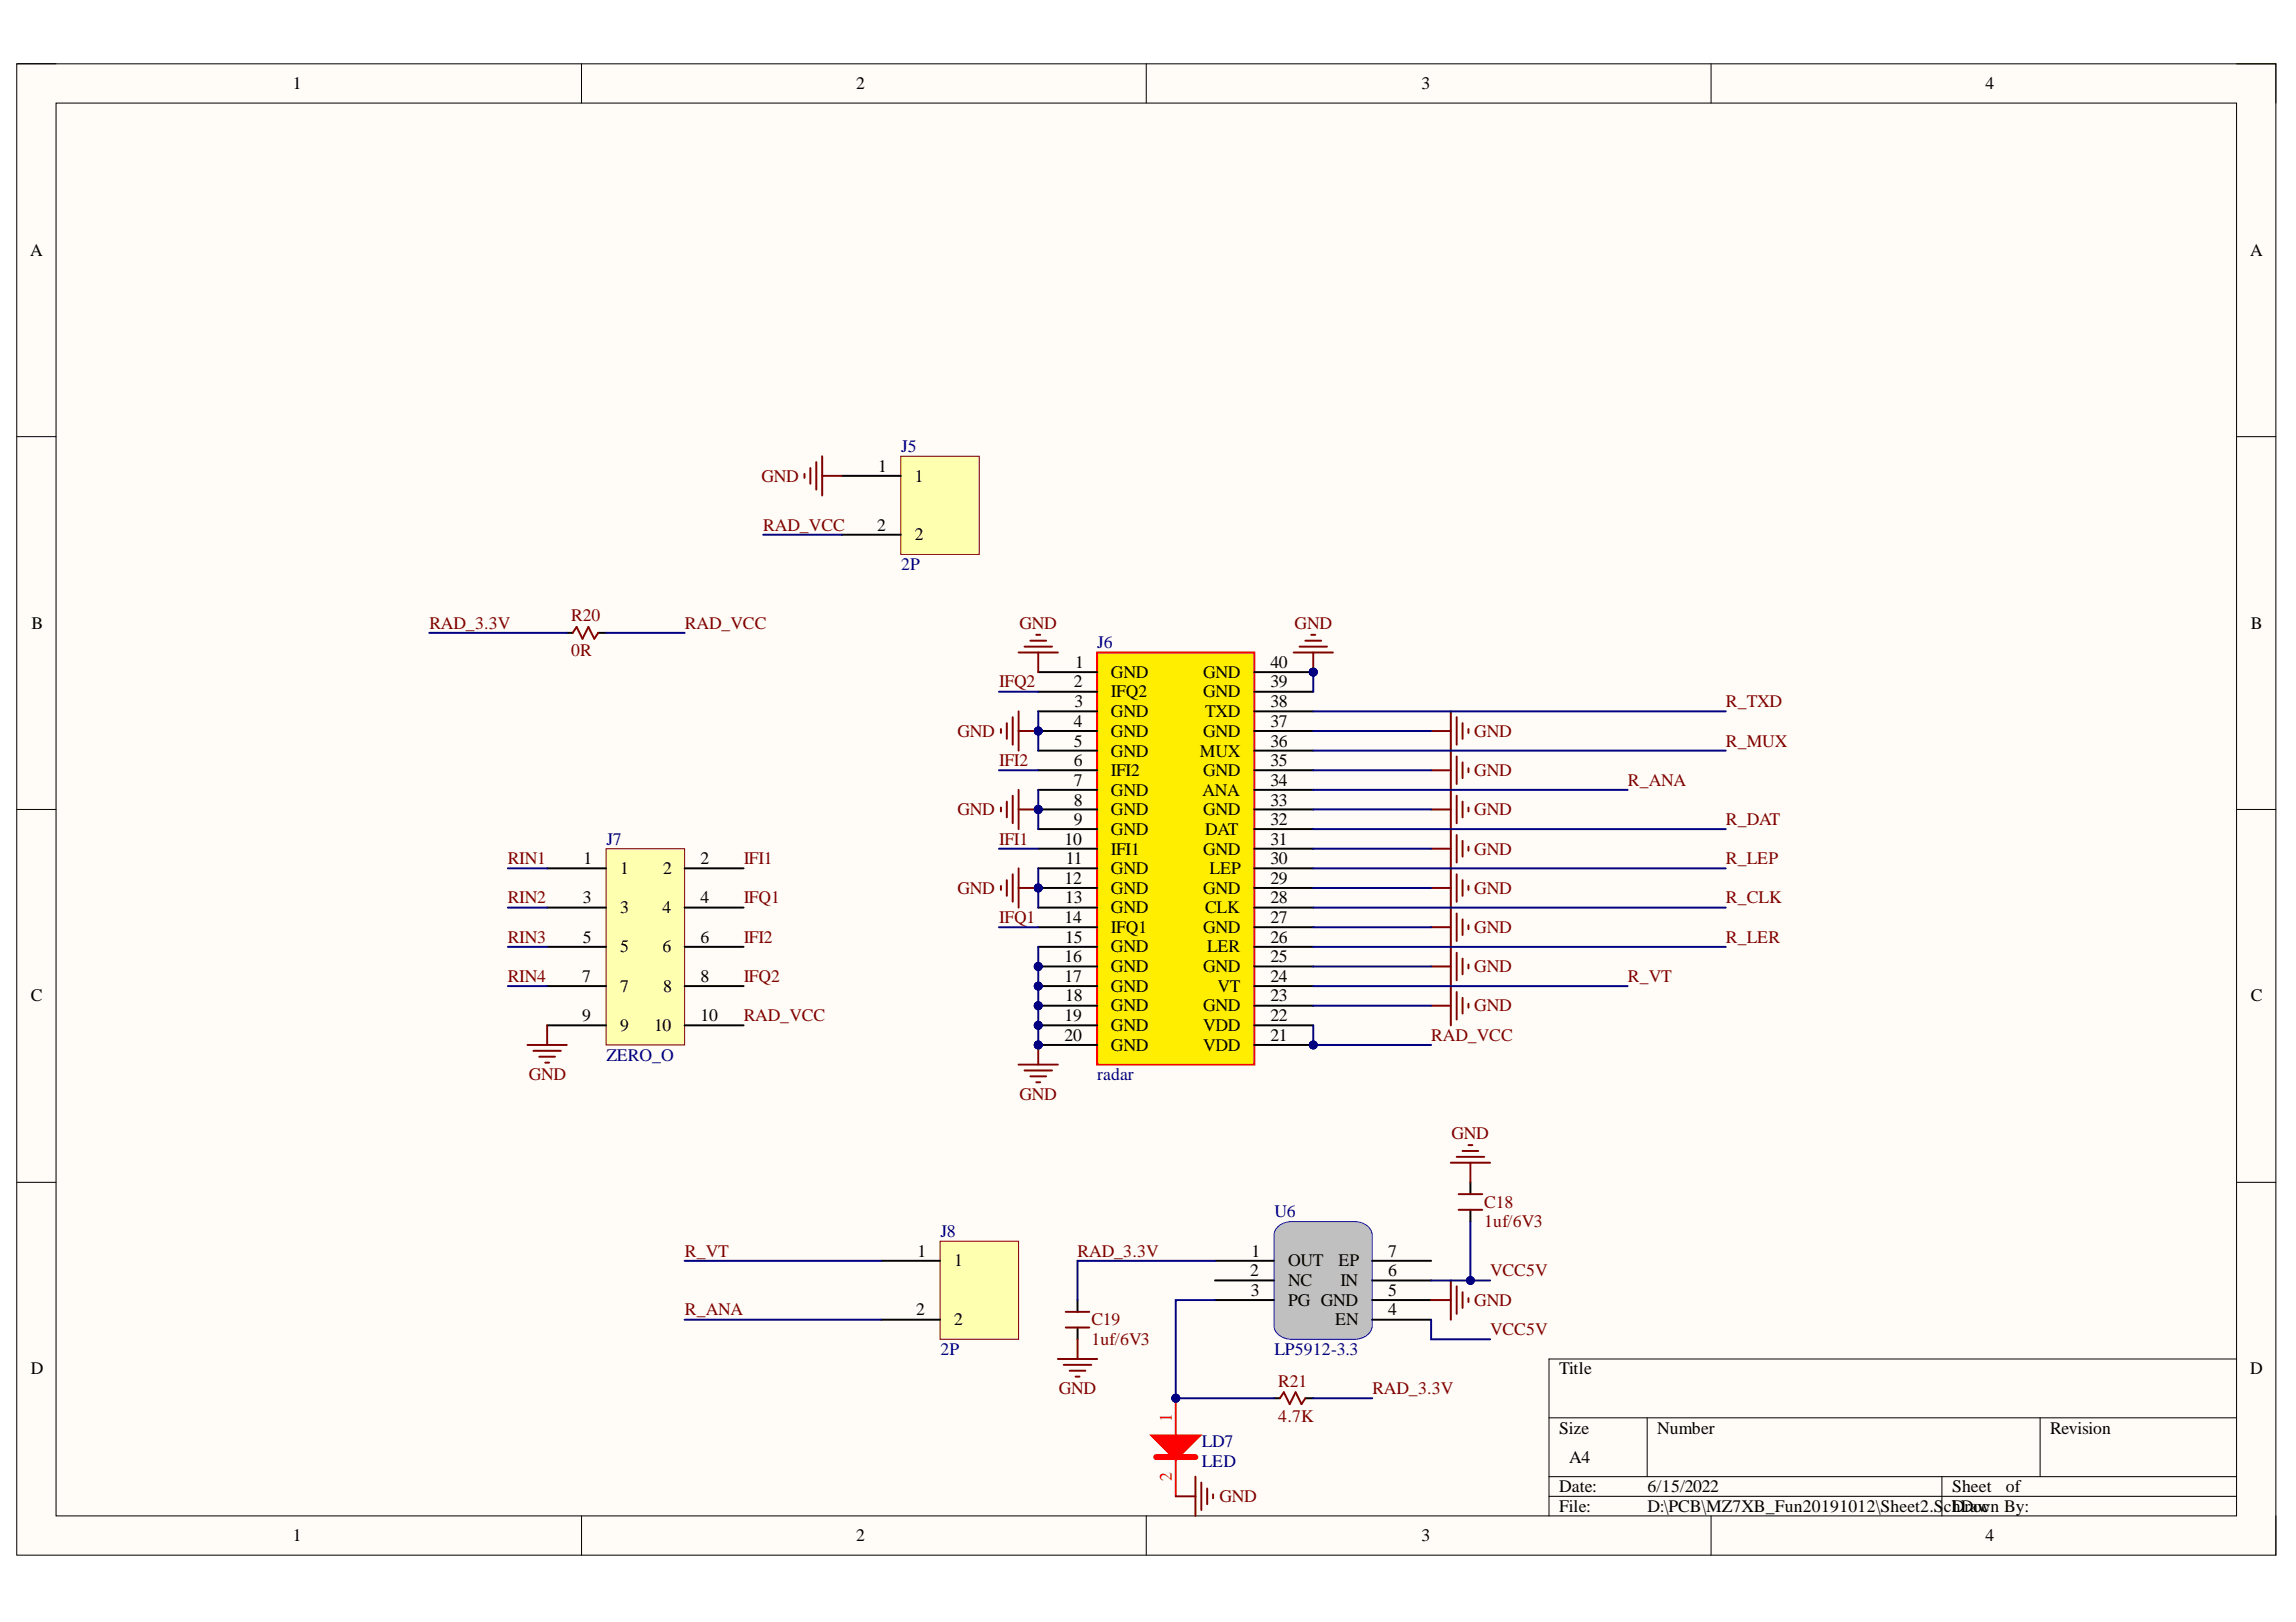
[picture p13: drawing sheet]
<svg xmlns="http://www.w3.org/2000/svg" width="297mm" height="210mm" viewBox="0 0 297 210" stroke-linecap="round" stroke-linejoin="round" font-family="sans-serif">
<defs><g id="words">
<g font-size="2.3">
<text x="37.9" y="11.6">1</text>
<text x="110.8" y="11.6">2</text>
<text x="183.9" y="11.6">3</text>
<text x="256.9" y="11.6">4</text>
<text x="3.9" y="33.1">A</text>
<text x="291.1" y="33.1">A</text>
<text x="113.6" y="61.1">1</text>
<text x="118.4" y="62.3">1</text>
<text x="113.5" y="68.7">2</text>
<text x="118.4" y="69.9">2</text>
<text x="4.1" y="81.3">B</text>
<text x="291.2" y="81.3">B</text>
<text x="138.9" y="89">2</text>
<text x="139.1" y="86.4">1</text>
<text x="143.7" y="87.7">GND</text>
<text x="155.7" y="87.7">GND</text>
<text x="164.4" y="89">39</text>
<text x="164.4" y="86.4">40</text>
<text x="138.9" y="94.1">4</text>
<text x="139" y="91.5">3</text>
<text x="143.7" y="90.2">IFQ2</text>
<text x="143.7" y="92.8">GND</text>
<text x="143.7" y="95.4">GND</text>
<text x="155.7" y="95.4">GND</text>
<text x="155.7" y="90.2">GND</text>
<text x="155.9" y="92.8">TXD</text>
<text x="164.4" y="94.1">37</text>
<text x="164.4" y="91.5">38</text>
<text x="138.9" y="96.6">5</text>
<text x="138.9" y="99.2">6</text>
<text x="138.9" y="101.7">7</text>
<text x="143.7" y="97.9">GND</text>
<text x="143.7" y="100.4">IFI2</text>
<text x="155.2" y="97.9">MUX</text>
<text x="155.7" y="100.4">GND</text>
<text x="164.4" y="101.7">34</text>
<text x="164.4" y="99.2">35</text>
<text x="164.4" y="96.6">36</text>
<text x="138.9" y="104.2">8</text>
<text x="138.9" y="106.8">9</text>
<text x="143.7" y="103">GND</text>
<text x="143.7" y="105.5">GND</text>
<text x="155.6" y="103">ANA</text>
<text x="155.7" y="105.5">GND</text>
<text x="164.4" y="106.8">32</text>
<text x="164.4" y="104.2">33</text>
<text x="75.5" y="111.8">1</text>
<text x="80.2" y="113.1">1</text>
<text x="85.8" y="113.1">2</text>
<text x="90.6" y="111.8">2</text>
<text x="137.7" y="109.3">10</text>
<text x="137.9" y="111.8">11</text>
<text x="143.7" y="108">GND</text>
<text x="143.7" y="110.6">IFI1</text>
<text x="143.7" y="113.1">GND</text>
<text x="155.7" y="110.6">GND</text>
<text x="155.9" y="108">DAT</text>
<text x="156.5" y="113.1">LEP</text>
<text x="164.4" y="111.8">30</text>
<text x="164.4" y="109.3">31</text>
<text x="75.4" y="116.9">3</text>
<text x="80.2" y="118.2">3</text>
<text x="85.7" y="118.2">4</text>
<text x="90.6" y="116.9">4</text>
<text x="137.7" y="114.4">12</text>
<text x="137.7" y="119.5">14</text>
<text x="137.8" y="116.9">13</text>
<text x="143.7" y="115.6">GND</text>
<text x="143.7" y="118.2">GND</text>
<text x="155.7" y="115.6">GND</text>
<text x="155.9" y="118.2">CLK</text>
<text x="164.4" y="119.5">27</text>
<text x="164.4" y="116.9">28</text>
<text x="164.4" y="114.4">29</text>
<text x="75.4" y="122">5</text>
<text x="80.2" y="123.3">5</text>
<text x="85.7" y="123.3">6</text>
<text x="90.6" y="122">6</text>
<text x="137.7" y="124.5">16</text>
<text x="137.8" y="122">15</text>
<text x="143.7" y="120.7">IFQ1</text>
<text x="143.7" y="123.3">GND</text>
<text x="143.7" y="125.8">GND</text>
<text x="155.7" y="125.8">GND</text>
<text x="155.7" y="120.7">GND</text>
<text x="156.2" y="123.3">LER</text>
<text x="164.4" y="124.5">25</text>
<text x="164.4" y="122">26</text>
<text x="4" y="129.6">C</text>
<text x="75.3" y="127.1">7</text>
<text x="80.2" y="128.3">7</text>
<text x="85.8" y="128.3">8</text>
<text x="90.6" y="127.1">8</text>
<text x="137.7" y="127.1">17</text>
<text x="137.8" y="129.6">18</text>
<text x="143.7" y="128.3">GND</text>
<text x="143.7" y="130.9">GND</text>
<text x="155.7" y="130.9">GND</text>
<text x="157.5" y="128.3">VT</text>
<text x="164.4" y="129.6">23</text>
<text x="164.4" y="127.1">24</text>
<text x="291.2" y="129.6">C</text>
<text x="75.3" y="132.1">9</text>
<text x="80.2" y="133.4">9</text>
<text x="84.6" y="133.4">10</text>
<text x="90.6" y="132.1">10</text>
<text x="137.7" y="132.1">19</text>
<text x="137.7" y="134.7">20</text>
<text x="143.7" y="133.4">GND</text>
<text x="143.7" y="136">GND</text>
<text x="155.7" y="136">VDD</text>
<text x="155.7" y="133.4">VDD</text>
<text x="164.4" y="134.7">21</text>
<text x="164.4" y="132.1">22</text>
<text x="118.7" y="162.6">1</text>
<text x="123.4" y="163.9">1</text>
<text x="161.7" y="165.2">2</text>
<text x="161.8" y="167.7">3</text>
<text x="161.9" y="162.6">1</text>
<text x="166.6" y="163.9">OUT</text>
<text x="166.6" y="166.4">NC</text>
<text x="173.2" y="163.9">EP</text>
<text x="173.4" y="166.4">IN</text>
<text x="179.6" y="167.7">5</text>
<text x="179.6" y="165.2">6</text>
<text x="179.6" y="162.6">7</text>
<text x="118.5" y="170.2">2</text>
<text x="123.4" y="171.5">2</text>
<text x="166.6" y="169">PG GND</text>
<text x="172.7" y="171.5">EN</text>
<text x="179.6" y="170.2">4</text>
<text x="4" y="177.8">D</text>
<text x="201.7" y="177.8">Title</text>
<text x="291.1" y="177.8">D</text>
<text x="201.7" y="185.5">Size</text>
<text x="214.4" y="185.5">Number</text>
<text x="265.2" y="185.5">Revision</text>
<text x="203" y="189.3">A4</text>
<text x="201.7" y="193.1">Date:</text>
<text x="201.7" y="195.7">File:</text>
<text x="213.1" y="193.1">6/15/2022</text>
<text x="213.1" y="195.7">D:\PCB\MZ7XB_Fun20191012\Sheet2.SchDoc</text>
<text x="252.5" y="193.1">Sheet</text>
<text x="252.5" y="195.7">Drawn By:</text>
<text x="259.5" y="193.1">of</text>
<text x="37.9" y="199.5">1</text>
<text x="110.8" y="199.5">2</text>
<text x="183.9" y="199.5">3</text>
<text x="256.9" y="199.5">4</text>
</g>
<g font-size="2.3" fill="#000080">
<text x="116.6" y="58.5">J5</text>
<text x="116.6" y="73.7">2P</text>
<text x="142" y="83.9">J6</text>
<text x="78.5" y="109.3">J7</text>
<text x="78.5" y="137.3">ZERO_O</text>
<text x="142" y="139.8">radar</text>
<text x="121.7" y="160.1">J8</text>
<text x="164.9" y="157.6">U6</text>
<text x="121.7" y="175.3">2P</text>
<text x="164.9" y="175.3">LP5912-3.3</text>
<text x="155.5" y="187.3">LD7</text>
<text x="155.5" y="189.8">LED</text>
</g>
<g font-size="2.3" fill="#800000">
<text x="98.5" y="62.3">GND</text>
<text x="98.8" y="68.7">RAD_VCC</text>
<text x="55.5" y="81.3">RAD_3.3V</text>
<text x="73.9" y="80.3">R20</text>
<text x="88.6" y="81.3">RAD_VCC</text>
<text x="131.9" y="81.3">GND</text>
<text x="167.5" y="81.3">GND</text>
<text x="73.9" y="84.9">0R</text>
<text x="129.3" y="89">IFQ2</text>
<text x="123.9" y="95.4">GND</text>
<text x="190.7" y="95.4">GND</text>
<text x="223.3" y="91.5">R_TXD</text>
<text x="129.3" y="99.2">IFI2</text>
<text x="190.7" y="100.4">GND</text>
<text x="210.6" y="101.7">R_ANA</text>
<text x="223.3" y="96.6">R_MUX</text>
<text x="123.9" y="105.5">GND</text>
<text x="190.7" y="105.5">GND</text>
<text x="223.3" y="106.8">R_DAT</text>
<text x="65.7" y="111.8">RIN1</text>
<text x="96.2" y="111.8">IFI1</text>
<text x="129.3" y="109.3">IFI1</text>
<text x="190.7" y="110.6">GND</text>
<text x="223.3" y="111.8">R_LEP</text>
<text x="65.7" y="116.9">RIN2</text>
<text x="96.2" y="116.9">IFQ1</text>
<text x="123.9" y="115.6">GND</text>
<text x="129.3" y="119.5">IFQ1</text>
<text x="190.7" y="115.6">GND</text>
<text x="223.3" y="116.9">R_CLK</text>
<text x="65.7" y="122">RIN3</text>
<text x="96.2" y="122">IFI2</text>
<text x="190.7" y="120.7">GND</text>
<text x="190.7" y="125.8">GND</text>
<text x="223.3" y="122">R_LER</text>
<text x="65.7" y="127.1">RIN4</text>
<text x="96.2" y="127.1">IFQ2</text>
<text x="190.7" y="130.9">GND</text>
<text x="210.6" y="127.1">R_VT</text>
<text x="96.2" y="132.1">RAD_VCC</text>
<text x="185.2" y="134.7">RAD_VCC</text>
<text x="68.4" y="139.8">GND</text>
<text x="131.9" y="142.3">GND</text>
<text x="187.8" y="147.4">GND</text>
<text x="192" y="156.3">C18</text>
<text x="192" y="158.8">1uf/6V3</text>
<text x="88.6" y="162.6">R_VT</text>
<text x="139.4" y="162.6">RAD_3.3V</text>
<text x="192.8" y="165.2">VCC5V</text>
<text x="88.6" y="170.2">R_ANA</text>
<text x="141.2" y="171.5">C19</text>
<text x="190.7" y="169">GND</text>
<text x="192.8" y="172.8">VCC5V</text>
<text x="141.2" y="174">1uf/6V3</text>
<text x="165.4" y="179.4">R21</text>
<text x="137" y="180.4">GND</text>
<text x="165.4" y="184">4.7K</text>
<text x="177.5" y="180.4">RAD_3.3V</text>
<text x="157.8" y="194.4">GND</text>
</g>
<g font-size="2.3" fill="#f00">
<text x="151.6" y="184" transform="rotate(-90 151.6 184)">1</text>
<text x="151.6" y="191.6" transform="rotate(-90 151.6 191.6)">2</text>
</g>
</g></defs>
<path d="M2.2 8.3h292.2v193h-292.2z" fill-rule="evenodd" fill="#fffcf8"/>
<path d="M2.2 8.3h292.2v193h-292.2z" fill="none" stroke="#000" stroke-width=".13"/>
<path d="M7.2 13.3h282.2v182.9h-282.2z" fill-rule="evenodd" fill="#fffcf8"/>
<g fill="none" stroke="#000" stroke-width=".13">
<path d="M2.2 8.3h5M7.2 13.3h282.2v182.9h-282.2zM75.2 8.3v5M148.3 8.3v5M221.4 8.3v5M289.4 8.3h5v5M2.2 56.5h5M289.4 56.5h5M2.2 104.8h5M289.4 104.8h5M2.2 153h5M289.4 153h5"/>
<path d="M289.4 175.9h-89v20.3M75.2 196.2v5.1M148.3 196.2v5.1M200.4 183.5h89M200.4 191.1h89M200.4 193.6h89M213.1 183.5v7.6M221.4 196.2v5.1M251.2 191.1v5.1M263.9 183.5v7.6M294.4 196.2v5.1"/>
</g>
<circle cx="134.3" cy="94.6" r=".51" fill="#000080"/>
<circle cx="134.3" cy="94.6" r=".51" fill="none" stroke="#000080" stroke-width=".13"/>
<circle cx="134.3" cy="104.8" r=".51" fill="#000080"/>
<circle cx="134.3" cy="104.8" r=".51" fill="none" stroke="#000080" stroke-width=".13"/>
<circle cx="134.3" cy="114.9" r=".51" fill="#000080"/>
<circle cx="134.3" cy="114.9" r=".51" fill="none" stroke="#000080" stroke-width=".13"/>
<circle cx="134.3" cy="125.1" r=".51" fill="#000080"/>
<circle cx="134.3" cy="125.1" r=".51" fill="none" stroke="#000080" stroke-width=".13"/>
<circle cx="134.3" cy="127.6" r=".51" fill="#000080"/>
<circle cx="134.3" cy="127.6" r=".51" fill="none" stroke="#000080" stroke-width=".13"/>
<circle cx="134.3" cy="130.1" r=".51" fill="#000080"/>
<circle cx="134.3" cy="130.1" r=".51" fill="none" stroke="#000080" stroke-width=".13"/>
<circle cx="134.3" cy="132.7" r=".51" fill="#000080"/>
<circle cx="134.3" cy="132.7" r=".51" fill="none" stroke="#000080" stroke-width=".13"/>
<circle cx="134.3" cy="135.2" r=".51" fill="#000080"/>
<circle cx="134.3" cy="135.2" r=".51" fill="none" stroke="#000080" stroke-width=".13"/>
<circle cx="169.9" cy="135.2" r=".51" fill="#000080"/>
<circle cx="169.9" cy="135.2" r=".51" fill="none" stroke="#000080" stroke-width=".13"/>
<circle cx="169.9" cy="87" r=".51" fill="#000080"/>
<circle cx="169.9" cy="87" r=".51" fill="none" stroke="#000080" stroke-width=".13"/>
<path d="M141.9 84.4h20.4v53.4h-20.4z" fill-rule="evenodd" fill="#fe0"/>
<path d="M141.9 84.4h20.4v53.4h-20.4z" fill="none" stroke="#f00" stroke-width=".25"/>
<path d="M134.3 87h7.6M134.3 89.5h7.6M134.3 92.1h7.6M134.3 94.6h7.6" fill="none" stroke="#000" stroke-width=".25"/>
<circle cx="134.3" cy="94.6" r=".51" fill="#000080"/>
<circle cx="134.3" cy="94.6" r=".51" fill="none" stroke="#000080" stroke-width=".13"/>
<path d="M134.3 97.1h7.6M134.3 99.7h7.6M134.3 102.2h7.6M134.3 104.8h7.6" fill="none" stroke="#000" stroke-width=".25"/>
<circle cx="134.3" cy="104.8" r=".51" fill="#000080"/>
<circle cx="134.3" cy="104.8" r=".51" fill="none" stroke="#000080" stroke-width=".13"/>
<path d="M134.3 107.3h7.6M134.3 109.8h7.6M134.3 112.4h7.6M134.3 114.9h7.6" fill="none" stroke="#000" stroke-width=".25"/>
<circle cx="134.3" cy="114.9" r=".51" fill="#000080"/>
<circle cx="134.3" cy="114.9" r=".51" fill="none" stroke="#000080" stroke-width=".13"/>
<path d="M134.3 117.5h7.6M134.3 120h7.6M134.3 122.5h7.6M134.3 125.1h7.6" fill="none" stroke="#000" stroke-width=".25"/>
<circle cx="134.3" cy="125.1" r=".51" fill="#000080"/>
<circle cx="134.3" cy="125.1" r=".51" fill="none" stroke="#000080" stroke-width=".13"/>
<path d="M134.3 127.6h7.6" fill="none" stroke="#000" stroke-width=".25"/>
<circle cx="134.3" cy="127.6" r=".51" fill="#000080"/>
<circle cx="134.3" cy="127.6" r=".51" fill="none" stroke="#000080" stroke-width=".13"/>
<path d="M134.3 130.1h7.6" fill="none" stroke="#000" stroke-width=".25"/>
<circle cx="134.3" cy="130.1" r=".51" fill="#000080"/>
<circle cx="134.3" cy="130.1" r=".51" fill="none" stroke="#000080" stroke-width=".13"/>
<path d="M134.3 132.7h7.6" fill="none" stroke="#000" stroke-width=".25"/>
<circle cx="134.3" cy="132.7" r=".51" fill="#000080"/>
<circle cx="134.3" cy="132.7" r=".51" fill="none" stroke="#000080" stroke-width=".13"/>
<path d="M134.3 135.2h7.6" fill="none" stroke="#000" stroke-width=".25"/>
<circle cx="134.3" cy="135.2" r=".51" fill="#000080"/>
<circle cx="134.3" cy="135.2" r=".51" fill="none" stroke="#000080" stroke-width=".13"/>
<path d="M162.3 135.2h7.6" fill="none" stroke="#000" stroke-width=".25"/>
<circle cx="169.9" cy="135.2" r=".51" fill="#000080"/>
<circle cx="169.9" cy="135.2" r=".51" fill="none" stroke="#000080" stroke-width=".13"/>
<g fill="none" stroke="#000" stroke-width=".25">
<path d="M162.3 99.7h7.6M162.3 97.1h7.6M162.3 94.6h7.6M162.3 92.1h7.6M162.3 89.5h7.6M162.3 87h7.6M162.3 120h7.6M162.3 117.5h7.6M162.3 114.9h7.6M162.3 112.4h7.6M162.3 109.8h7.6M162.3 107.3h7.6"/>
<path d="M162.3 104.8h7.6M162.3 102.2h7.6M162.3 132.7h7.6M162.3 130.1h7.6M162.3 127.6h7.6M162.3 125.1h7.6M162.3 122.5h7.6"/>
</g>
<circle cx="169.9" cy="87" r=".51" fill="#000080"/>
<circle cx="169.9" cy="87" r=".51" fill="none" stroke="#000080" stroke-width=".13"/>
<path d="M129.5 94.3v.6M130.3 93.6v2M131 92.8v3.6M131.8 84.4h5.1M131.8 92.1v5M131.8 94.6h2.5M132.5 83.7h3.6M133.3 82.9h2M134.1 82.2h.5M134.3 84.4v2.6" fill="none" stroke="#800000" stroke-width=".25"/>
<circle cx="134.3" cy="94.6" r=".51" fill="#000080"/>
<circle cx="134.3" cy="94.6" r=".51" fill="none" stroke="#000080" stroke-width=".13"/>
<path d="M129.5 104.5v.5M130.3 103.7v2.1M131 103v3.5M131.8 102.2v5.1M131.8 104.8h2.5" fill="none" stroke="#800000" stroke-width=".25"/>
<circle cx="134.3" cy="104.8" r=".51" fill="#000080"/>
<circle cx="134.3" cy="104.8" r=".51" fill="none" stroke="#000080" stroke-width=".13"/>
<path d="M129.5 114.7v.5M130.3 113.9v2M131 113.1v3.6M131.8 112.4v5.1M131.8 114.9h2.5" fill="none" stroke="#800000" stroke-width=".25"/>
<circle cx="134.3" cy="114.9" r=".51" fill="#000080"/>
<circle cx="134.3" cy="114.9" r=".51" fill="none" stroke="#000080" stroke-width=".13"/>
<path d="M131.8 137.8h5.1M132.5 138.5h3.6M133.3 139.3h2M134.3 135.2v2.6M134.1 140.1h.5" fill="none" stroke="#800000" stroke-width=".25"/>
<circle cx="134.3" cy="135.2" r=".51" fill="#000080"/>
<circle cx="134.3" cy="135.2" r=".51" fill="none" stroke="#000080" stroke-width=".13"/>
<path d="M167.4 84.4h5M168.1 83.7h3.6M168.9 82.9h2M169.6 82.2h.6M169.9 84.4v2.6" fill="none" stroke="#800000" stroke-width=".25"/>
<circle cx="169.9" cy="87" r=".51" fill="#000080"/>
<circle cx="169.9" cy="87" r=".51" fill="none" stroke="#000080" stroke-width=".13"/>
<g fill="none" stroke="#800000" stroke-width=".25">
<path d="M185.1 94.6h2.6M185.1 99.7h2.6M187.7 92.1v40.6M188.5 92.8v3.6M188.5 97.9v3.6M189.2 93.6v2M189.2 98.7v2M190 94.3v.6M190 99.4v.5M185.1 104.8h2.6M185.1 109.8h2.6M185.1 120h2.6"/>
<path d="M185.1 114.9h2.6M188.5 103v3.5M188.5 108.1v3.5M188.5 113.1v3.6M188.5 118.2v3.6M189.2 103.7v2.1M189.2 108.8v2.1M189.2 113.9v2M189.2 119v2M190 104.5v.5M190 109.6v.5M190 114.7v.5"/>
<path d="M190 119.7v.5M185.1 130.1h2.6M185.1 125.1h2.6M188.5 123.3v3.6M188.5 128.4v3.5M189.2 124.1v2M189.2 129.1v2.1M190 124.8v.5M190 129.9v.5"/>
</g>
<path d="M78.4 109.8h10.2v25.4h-10.2z" fill-rule="evenodd" fill="#ffffb0"/>
<path d="M78.4 109.8h10.2v25.4h-10.2z" fill="none" stroke="#800000" stroke-width=".13"/>
<path d="M70.8 112.4h7.6M70.8 117.5h7.6M88.6 112.4h7.6M88.6 117.5h7.6M70.8 122.5h7.6M70.8 127.6h7.6M70.8 132.7h7.6M88.6 122.5h7.6M88.6 127.6h7.6M88.6 132.7h7.6" fill="none" stroke="#000" stroke-width=".25"/>
<path d="M121.6 160.6h10.2v12.7h-10.2z" fill-rule="evenodd" fill="#ffffb0"/>
<path d="M121.6 160.6h10.2v12.7h-10.2z" fill="none" stroke="#800000" stroke-width=".13"/>
<path d="M114 163.2h7.6M114 170.8h7.6" fill="none" stroke="#000" stroke-width=".25"/>
<path d="M68.2 135.2h5.1M69 136h3.6M69.8 136.7h2M70.5 137.5h.5M70.8 132.7v2.5" fill="none" stroke="#800000" stroke-width=".25"/>
<path d="M165.1 159a2.51 2.51 0 0 1 2-.9h8.1a2.11 2.11 0 0 1 2.3 1.8v11.7a2.11 2.11 0 0 1-2.3 1.7h-8.1a2.1 2.1 0 0 1-2.3-1.7v-11.7l.1-.5z" fill="#c0c0c0"/>
<path d="M165.1 159a2.51 2.51 0 0 1 2-.9h8.1a2.11 2.11 0 0 1 2.3 1.8v11.7a2.11 2.11 0 0 1-2.3 1.7h-8.1a2.1 2.1 0 0 1-2.3-1.7v-11.7l.1-.5z" fill="none" stroke="#00f" stroke-width=".13"/>
<g fill="none" stroke="#000" stroke-width=".25">
<path d="M190.2 153v1.5M190.2 156.6v1.5M139.4 168.2v1.6M139.4 171.8v1.5M157.2 163.2h7.6M157.2 165.7h7.6M157.2 168.2h7.6M177.5 163.2h7.6M177.5 165.7h7.6M177.5 168.2h7.6M177.5 170.8h7.6M164.8 180.9h.8"/>
<path d="M168.9 180.9h1"/>
</g>
<g fill="none" stroke="#800000" stroke-width=".25">
<path d="M187.7 150.5h5.1M188.5 149.7h3.5M188.7 154.5h3.1M188.7 156.6h3.1M189.2 148.9h2M190 148.2h.5M190.2 150.5v2.5M136.9 175.9h5M137.6 176.6h3.6M137.9 169.8h3M137.9 171.8h3M138.4 177.4h2"/>
<path d="M139.2 178.1h.5M139.4 173.3v2.6M185.1 168.2h2.6M187.7 165.7v5.1M188.5 166.5v3.5M189.2 167.2v2.1M190 168v.5M165.6 180.9l.5-.7 .8 1.5 .7-1.5 .8 1.5 .5-.8"/>
</g>
<circle cx="152.1" cy="180.9" r=".51" fill="#000080"/>
<circle cx="152.1" cy="180.9" r=".51" fill="none" stroke="#000080" stroke-width=".13"/>
<path d="M149.6 186h5.1l-2.6 2.6z" fill="#f00"/>
<path d="M149.6 186h5.1l-2.6 2.6z" fill="none" stroke="#f00" stroke-width=".76"/>
<path d="M152.1 180.9v5.1" fill="none" stroke="#f00" stroke-width=".25"/>
<circle cx="152.1" cy="180.9" r=".51" fill="#000080"/>
<circle cx="152.1" cy="180.9" r=".51" fill="none" stroke="#000080" stroke-width=".13"/>
<path d="M152.1 188.6v5" fill="none" stroke="#f00" stroke-width=".25"/>
<path d="M149.6 188.6h5.1z" fill="none" stroke="#f00" stroke-width=".76"/>
<path d="M74.1 81.9l.5-.8 .8 1.6 .7-1.6 .8 1.6 .5-.8M152.1 193.6h2.6M154.7 191.1v5.1M155.4 191.9v3.5M156.2 192.6v2.1M156.9 193.4v.5" fill="none" stroke="#800000" stroke-width=".25"/>
<path d="M73.3 81.9h.8M77.4 81.9h1" fill="none" stroke="#000" stroke-width=".25"/>
<path d="M116.5 59h10.2v12.7h-10.2z" fill-rule="evenodd" fill="#ffffb0"/>
<path d="M116.5 59h10.2v12.7h-10.2z" fill="none" stroke="#800000" stroke-width=".13"/>
<path d="M108.9 61.6h7.6M108.9 69.2h7.6" fill="none" stroke="#000" stroke-width=".25"/>
<path d="M105.6 59.8v3.6M106.4 59v5.1M104.1 61.3v.5M104.8 60.6v2M106.4 61.6h2.5" fill="none" stroke="#800000" stroke-width=".25"/>
<path d="M169.9 87v2.5" fill="none" stroke="#000080" stroke-width=".25"/>
<circle cx="169.9" cy="87" r=".51" fill="#000080"/>
<circle cx="169.9" cy="87" r=".51" fill="none" stroke="#000080" stroke-width=".13"/>
<g fill="none" stroke="#000080" stroke-width=".25">
<path d="M98.7 69.2h10.2M55.5 81.9h17.8M78.4 81.9h10.2M129.2 99.7h5.1M129.2 89.5h5.1M65.7 117.5h5.1M65.7 112.4h5.1M129.2 120h5.1M129.2 109.8h5.1M65.7 127.6h5.1M65.7 122.5h5.1M88.6 170.8h25.4"/>
<path d="M88.6 163.2h25.4M157.2 163.2h-17.8v5M157.2 168.2h-5.1v12.7h12.7"/>
</g>
<circle cx="152.1" cy="180.9" r=".51" fill="#000080"/>
<circle cx="152.1" cy="180.9" r=".51" fill="none" stroke="#000080" stroke-width=".13"/>
<path d="M169.9 132.7v2.5h15.2M169.9 180.9h7.6" fill="none" stroke="#000080" stroke-width=".25"/>
<circle cx="169.9" cy="135.2" r=".51" fill="#000080"/>
<circle cx="169.9" cy="135.2" r=".51" fill="none" stroke="#000080" stroke-width=".13"/>
<g fill="none" stroke="#000080" stroke-width=".25">
<path d="M169.9 99.7h15.2M169.9 97.1h53.4M169.9 94.6h15.2M169.9 92.1h53.4M169.9 120h15.2M169.9 117.5h53.4M169.9 114.9h15.2M169.9 112.4h53.4M169.9 109.8h15.2M169.9 107.3h53.4M169.9 104.8h15.2M169.9 102.2h40.7"/>
<path d="M169.9 130.1h15.2M169.9 127.6h40.7M169.9 125.1h15.2M169.9 122.5h53.4M190.2 158.1v7.6h-5.1M185.1 170.8v2.5h7.7"/>
</g>
<circle cx="190.2" cy="165.7" r=".51" fill="#000080"/>
<circle cx="190.2" cy="165.7" r=".51" fill="none" stroke="#000080" stroke-width=".13"/>
<path d="M190.2 165.7h2.6" fill="none" stroke="#000080" stroke-width=".25"/>
<circle cx="190.2" cy="165.7" r=".51" fill="#000080"/>
<circle cx="190.2" cy="165.7" r=".51" fill="none" stroke="#000080" stroke-width=".13"/>
<path d="M134.3 122.5v12.7" fill="none" stroke="#000080" stroke-width=".25"/>
<circle cx="134.3" cy="125.1" r=".51" fill="#000080"/>
<circle cx="134.3" cy="125.1" r=".51" fill="none" stroke="#000080" stroke-width=".13"/>
<circle cx="134.3" cy="127.6" r=".51" fill="#000080"/>
<circle cx="134.3" cy="127.6" r=".51" fill="none" stroke="#000080" stroke-width=".13"/>
<circle cx="134.3" cy="130.1" r=".51" fill="#000080"/>
<circle cx="134.3" cy="130.1" r=".51" fill="none" stroke="#000080" stroke-width=".13"/>
<circle cx="134.3" cy="132.7" r=".51" fill="#000080"/>
<circle cx="134.3" cy="132.7" r=".51" fill="none" stroke="#000080" stroke-width=".13"/>
<circle cx="134.3" cy="135.2" r=".51" fill="#000080"/>
<circle cx="134.3" cy="135.2" r=".51" fill="none" stroke="#000080" stroke-width=".13"/>
<path d="M134.3 112.4v5.1" fill="none" stroke="#000080" stroke-width=".25"/>
<circle cx="134.3" cy="114.9" r=".51" fill="#000080"/>
<circle cx="134.3" cy="114.9" r=".51" fill="none" stroke="#000080" stroke-width=".13"/>
<path d="M134.3 102.2v5.1" fill="none" stroke="#000080" stroke-width=".25"/>
<circle cx="134.3" cy="104.8" r=".51" fill="#000080"/>
<circle cx="134.3" cy="104.8" r=".51" fill="none" stroke="#000080" stroke-width=".13"/>
<path d="M134.3 92.1v5" fill="none" stroke="#000080" stroke-width=".25"/>
<circle cx="134.3" cy="94.6" r=".51" fill="#000080"/>
<circle cx="134.3" cy="94.6" r=".51" fill="none" stroke="#000080" stroke-width=".13"/>
<use href="#words"/>
</svg>
